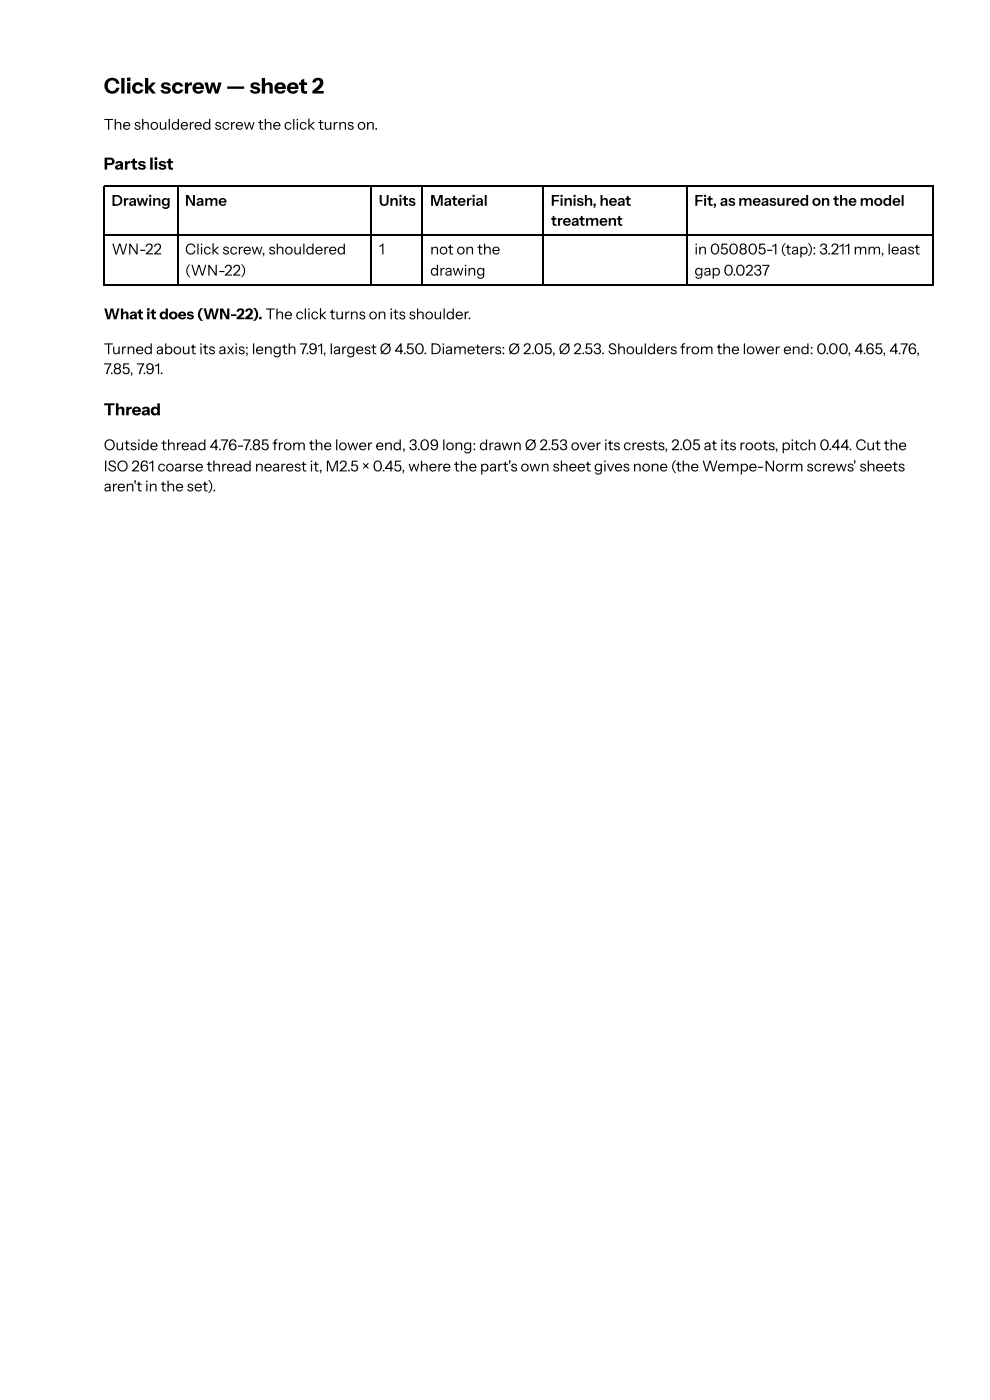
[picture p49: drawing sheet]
<svg xmlns="http://www.w3.org/2000/svg" width="210mm" height="297mm" viewBox="0 0 210 297" stroke-linecap="round" stroke-linejoin="round" font-family="sans-serif">
<defs><g id="words">
<text font-size="4.6" x="22" y="19.8">Click screw — sheet 2</text>
<g font-size="3.5">
<text x="22" y="36">Parts list</text>
<text x="22" y="88.1">Thread</text>
</g>
<g font-size="3.2">
<text x="22" y="27.5">The shouldered screw the click turns on.</text>
<text x="23.7" y="43.7">Drawing</text>
<text x="39.2" y="43.7">Name</text>
<text x="80.3" y="43.7">Units</text>
<text x="91.2" y="43.7">Material</text>
<text x="116.8" y="43.7">Finish, heat</text>
<text x="116.8" y="47.9">treatment</text>
<text x="147.2" y="43.7">Fit, as measured on the model</text>
<text x="23.7" y="54">WN-22</text>
<text x="39.2" y="54">Click screw, shouldered</text>
<text x="80.3" y="54">1</text>
<text x="91.2" y="54">not on the</text>
<text x="147.2" y="54">in 050805-1 (tap): 3.211 mm, least</text>
<text x="39.2" y="58.5">(WN-22)</text>
<text x="91.2" y="58.5">drawing</text>
<text x="147.2" y="58.5">gap 0.0237</text>
<text x="22" y="67.7">What it does (WN-22). The click turns on its shoulder.</text>
<text x="22" y="75.1">Turned about its axis; length 7.91, largest Ø 4.50. Diameters: Ø 2.05, Ø 2.53. Shoulders from the lower end: 0.00, 4.65, 4.76,</text>
<text x="22" y="79.4">7.85, 7.91.</text>
<text x="22" y="95.5">Outside thread 4.76-7.85 from the lower end, 3.09 long: drawn Ø 2.53 over its crests, 2.05 at its roots, pitch 0.44. Cut the</text>
<text x="22" y="100">ISO 261 coarse thread nearest it, M2.5 × 0.45, where the part's own sheet gives none (the Wempe-Norm screws' sheets</text>
<text x="22" y="104.2">aren't in the set).</text>
</g>
</g></defs>
<path d="M22 39.6h175.9M22.1 39.4v21.2M37.7 39.4v21.2M78.7 39.4v21.2M89.6 39.4v21.2M115.2 39.4v21.2M145.7 39.4v21.2M197.8 39.4v21.2M22 49.9h175.9M22 60.5h175.9" fill="none" stroke="#000" stroke-width=".26"/>
<use href="#words"/>
</svg>
